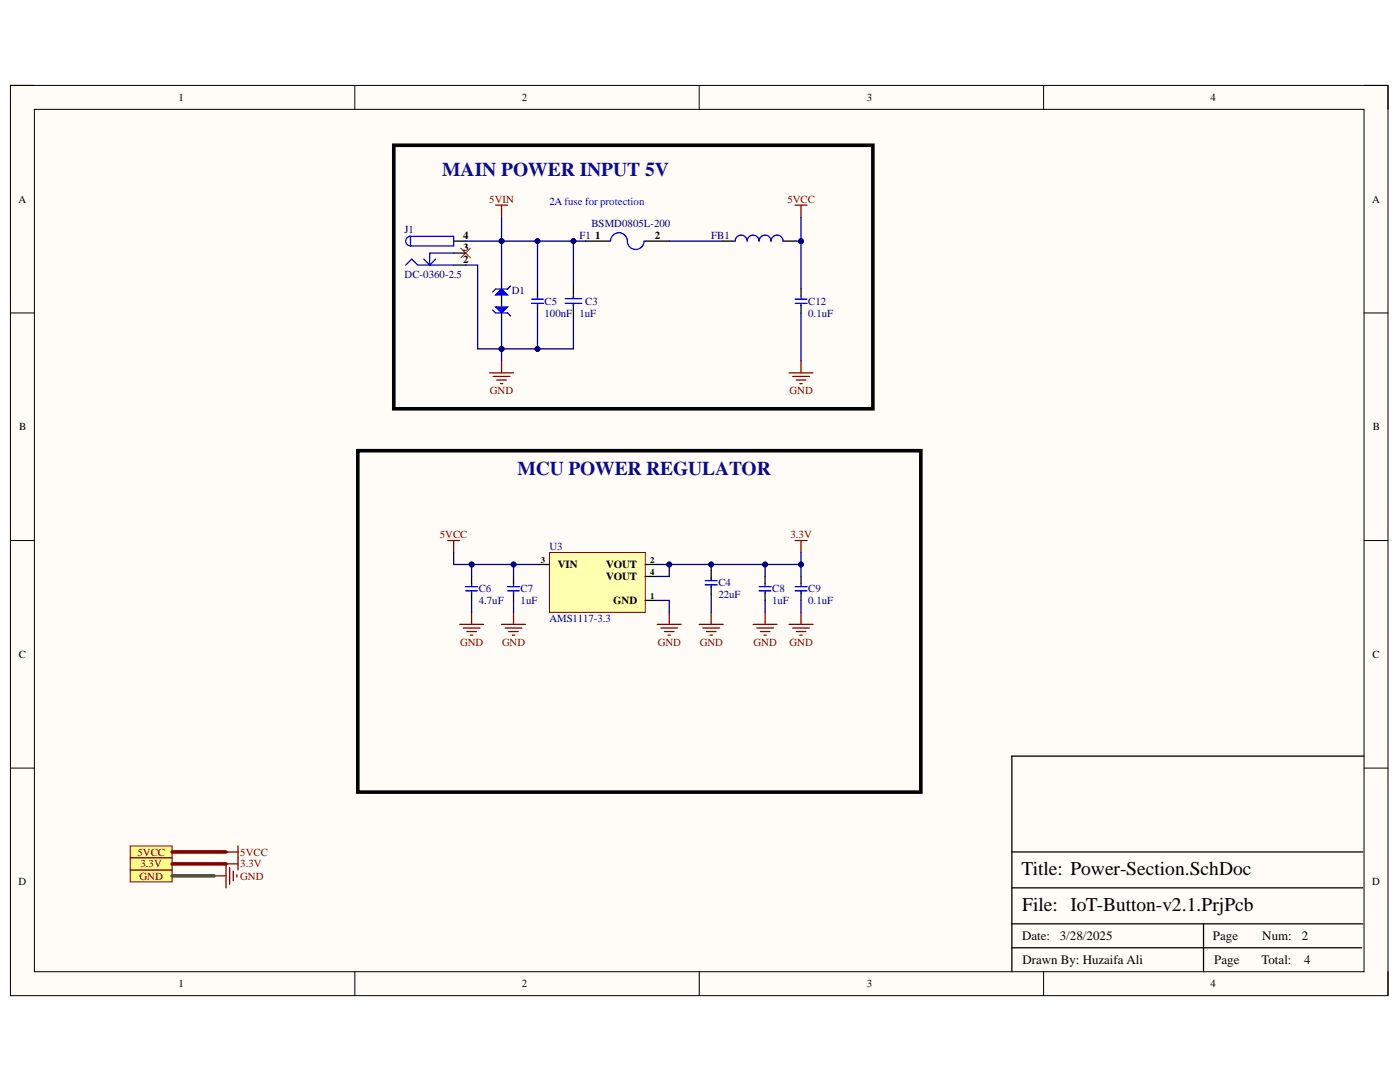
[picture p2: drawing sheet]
<svg xmlns="http://www.w3.org/2000/svg" width="279mm" height="216mm" viewBox="0 0 279 216" stroke-linecap="round" stroke-linejoin="round" font-family="sans-serif">
<defs><g id="words">
<g font-size="3.9" fill="#0b0b8e">
<text x="88.3" y="35.1">MAIN POWER INPUT 5V</text>
<text x="103.3" y="94.8">MCU POWER REGULATOR</text>
</g>
<g font-size="3.9">
<text x="203.8" y="174.7">Title: Power-Section.SchDoc</text>
<text x="204" y="181.8">File: IoT-Button-v2.1.PrjPcb</text>
</g>
<g font-size="2.6">
<text x="204" y="187.6">Date:</text>
<text x="211.5" y="187.6">3/28/2025</text>
<text x="242.1" y="187.6">Page</text>
<text x="251.9" y="187.6">Num:</text>
<text x="259.8" y="187.6">2</text>
<text x="204.1" y="192.4">Drawn By: Huzaifa Ali</text>
<text x="242.3" y="192.4">Page</text>
<text x="251.8" y="192.4">Total:</text>
<text x="260.3" y="192.4">4</text>
</g>
<g font-size="2.2">
<text x="35.6" y="20.1">1</text>
<text x="104.2" y="20.1">2</text>
<text x="173" y="20.1">3</text>
<text x="241.6" y="20.1">4</text>
<text x="3.7" y="40.5">A</text>
<text x="273.8" y="40.5">A</text>
<text x="92.4" y="47.7">4</text>
<text x="118.8" y="47.7">1</text>
<text x="130.7" y="47.7">2</text>
<text x="92.4" y="52.4">2</text>
<text x="92.4" y="50">3</text>
<text x="3.8" y="85.9">B</text>
<text x="274" y="85.9">B</text>
<text x="111.3" y="113.4">VIN</text>
<text x="121" y="113.4">VOUT</text>
<text x="121" y="115.8">VOUT</text>
<text x="122.4" y="120.5">GND</text>
<text x="3.8" y="131.3">C</text>
<text x="273.9" y="131.3">C</text>
<text x="3.7" y="176.7">D</text>
<text x="273.9" y="176.7">D</text>
<text x="35.6" y="197">1</text>
<text x="104.2" y="197">2</text>
<text x="173" y="197">3</text>
<text x="241.6" y="197">4</text>
</g>
<g font-size="2.2" fill="#800000">
<text x="97.6" y="40.5">5VIN</text>
<text x="157.2" y="40.5">5VCC</text>
<text x="97.8" y="78.7">GND</text>
<text x="157.6" y="78.7">GND</text>
<text x="87.8" y="107.4">5VCC</text>
<text x="157.7" y="107.4">3.3V</text>
<text x="91.8" y="128.9">GND</text>
<text x="100.2" y="128.9">GND</text>
<text x="131.3" y="128.9">GND</text>
<text x="139.6" y="128.9">GND</text>
<text x="150.4" y="128.9">GND</text>
<text x="157.6" y="128.9">GND</text>
<text x="27.4" y="170.7">5VCC</text>
<text x="28" y="173.1">3.3V</text>
<text x="48" y="170.7">5VCC</text>
<text x="48" y="173.1">3.3V</text>
<text x="27.9" y="175.5">GND</text>
<text x="48" y="175.5">GND</text>
</g>
<text font-size="2.2" fill="#00f" x="109.7" y="40.9">2A fuse for protection</text>
<g font-size="2.2" fill="#000080">
<text x="80.7" y="46.4">J1</text>
<text x="115.6" y="47.7">F1</text>
<text x="118" y="45.2">BSMD0805L-200</text>
<text x="141.9" y="47.7">FB1</text>
<text x="80.7" y="55.5">DC-0360-2.5</text>
<text x="102.1" y="58.7">D1</text>
<text x="108.7" y="60.8">C5</text>
<text x="108.7" y="63.2">100nF</text>
<text x="115.6" y="63.2">1uF</text>
<text x="116.8" y="60.8">C3</text>
<text x="161.3" y="60.8">C12</text>
<text x="161.3" y="63.2">0.1uF</text>
<text x="109.7" y="109.8">U3</text>
<text x="95.5" y="118.1">C6</text>
<text x="103.9" y="118.1">C7</text>
<text x="143.4" y="116.9">C4</text>
<text x="143.4" y="119.3">22uF</text>
<text x="154.1" y="118.1">C8</text>
<text x="161.3" y="118.1">C9</text>
<text x="95.5" y="120.5">4.7uF</text>
<text x="103.9" y="120.5">1uF</text>
<text x="109.7" y="124.1">AMS1117-3.3</text>
<text x="154.1" y="120.5">1uF</text>
<text x="161.3" y="120.5">0.1uF</text>
</g>
<g font-size="1.7">
<text x="107.9" y="112.3">3</text>
<text x="129.7" y="112.3">2</text>
<text x="129.7" y="119.4">1</text>
<text x="129.7" y="114.7">4</text>
</g>
</g></defs>
<path d="M2.1 17h274.9v181.7h-274.9z" fill-rule="evenodd" fill="#fffcf8"/>
<path d="M2.1 17h274.9v181.7h-274.9z" fill="none" stroke="#000" stroke-width=".2"/>
<path d="M6.9 21.8h265.3v172.1h-265.3z" fill-rule="evenodd" fill="#fffcf8"/>
<g fill="none" stroke="#000" stroke-width=".2">
<path d="M2.1 17h4.8M70.8 17v4.8M139.5 17v4.8M208.3 17v4.8M272.2 17h4.8v4.8M6.9 21.8h265.3v172.1h-265.3zM2.1 62.4h4.8M272.2 62.5h4.8M2.1 107.9h4.8M272.2 107.9h4.8M2.1 153.3h4.8M272.2 153.3h4.8"/>
<path d="M70.8 193.9v4.8M139.5 193.9v4.8M208.3 193.9v4.8M277 193.9v4.8"/>
</g>
<path d="M114.4 56.5v3.1M116.8 48.1h4.8M128.8 48.1h4.8M114.4 60.5v3.1M272.2 150.9h-70.3v43M201.9 177.2h70.1M201.9 170h70.1M201.9 189.1h69.8M201.9 184.3h70.1M240.2 184.3v9.6" fill="none" stroke="#000" stroke-width=".25"/>
<path d="M98.9 40.9h2.4M100.1 40.9v2.4M97.7 74.4h4.8M98.4 75.1h3.4M99.1 75.8h2M99.9 76.6h.4M100.1 72v2.4M42.7 174.8h2.4M45.1 172.4v4.8M45.8 173.1v3.4M46.6 173.8v1.9M47.3 174.5v.5" fill="none" stroke="#800000" stroke-width=".25"/>
<path d="M112.8 59.6h3.3M114.4 59.1v.5M121.6 48.1h.2M121.8 48.1a1.67 1.67 0 0 1 1.7-1.7 1.67 1.67 0 0 1 1.7 1.7 1.67 1.67 0 0 0 1.6 1.7 1.67 1.67 0 0 0 1.7-1.6M128.5 48.1h.3M112.8 60.5h3.3M114.4 60.5v.5" fill="none" stroke="#00f" stroke-width=".25"/>
<path d="M92 49.5l1.9 2M93.9 49.5l-1.9 2" fill="none" stroke="#f00" stroke-width=".2"/>
<path d="M78.6 29h95.6v52.6h-95.6z" fill="none" stroke="#000" stroke-width=".72"/>
<path d="M26 173.6h8.4v2.4h-8.4z" fill-rule="evenodd" fill="#ffff80"/>
<path d="M26 173.6h8.4v2.4h-8.4z" fill="none" stroke="#800000" stroke-width=".2"/>
<path d="M71.4 89.9h112.4v68.2h-112.4z" fill="none" stroke="#000" stroke-width=".72"/>
<path d="M45.1 170h2.4M47.5 168.8v2.4" fill="none" stroke="#800000" stroke-width=".25"/>
<path d="M26 168.8h8.4v2.4h-8.4z" fill-rule="evenodd" fill="#ffff80"/>
<path d="M26 168.8h8.4v2.4h-8.4z" fill="none" stroke="#800000" stroke-width=".2"/>
<path d="M45.1 172.4h2.4M47.5 171.2v2.4" fill="none" stroke="#800000" stroke-width=".25"/>
<path d="M26 171.2h8.4v2.4h-8.4z" fill-rule="evenodd" fill="#ffff80"/>
<path d="M26 171.2h8.4v2.4h-8.4z" fill="none" stroke="#800000" stroke-width=".2"/>
<path d="M158.7 40.9h2.4M159.9 40.9v2.4" fill="none" stroke="#800000" stroke-width=".25"/>
<path d="M90.5 48.1h2.4M90.5 52.9h2.4M90.5 50.5h2.4M100.1 56.5v1.2M100.1 58.9v2.4M107.3 57.7v1.4M144.3 48.1h2.4M156.3 48.1h2.4M100.1 62.4v1.2M107.3 60.9v1.5" fill="none" stroke="#000" stroke-width=".25"/>
<g fill="none" stroke="#00f" stroke-width=".25">
<path d="M81 52.9l1.2-1.2 1.2 1.2h7.1M81.9 47.2a.96 .96 0 0 0-.9 .9 .96 .96 0 0 0 .9 1M81.9 47.2h8.6v1.9h-8.6M81.9 47.2v1.9M84.6 51.7l1.2 1.2M86.9 51.7l-1.1 1.2M90.5 50.5h-4.7v2.4M101.9 57.1l-.6 .6h-2.4l-.6 .6M106.1 59.7h2.4M107.3 59.1v.5M146.7 48.1a1.2 1.2 0 0 1 1.2-1.2 1.2 1.2 0 0 1 1.2 1.2 1.19 1.19 0 0 1 1.2-1.2 1.19 1.19 0 0 1 1.2 1.2 1.19 1.19 0 0 1 1.2-1.2 1.19 1.19 0 0 1 1.2 1.2 1.19 1.19 0 0 1 1.2-1.2 1.19 1.19 0 0 1 1.2 1.2M98.3 61.8l.6 .6h2.4l.6 .6"/>
<path d="M106.1 60.5h2.4M107.3 60.5v.5"/>
</g>
<path d="M98.9 61.3h2.4l-1.2 1.1z" fill="#00f"/>
<path d="M98.9 61.3h2.4l-1.2 1.1z" fill="none" stroke="#00f" stroke-width=".25"/>
<path d="M98.9 58.9l1.2-1.2 1.2 1.2z" fill="#00f"/>
<path d="M98.9 58.9l1.2-1.2 1.2 1.2z" fill="none" stroke="#00f" stroke-width=".25"/>
<path d="M109.7 110.2h19.1v12h-19.1z" fill-rule="evenodd" fill="#ffffb0"/>
<path d="M109.7 110.2h19.1v12h-19.1z" fill="none" stroke="#800000" stroke-width=".2"/>
<g fill="none" stroke="#000" stroke-width=".25">
<path d="M159.9 57.7v1.4M159.9 60.9v1.5M94.1 115v1.5M94.1 118.3v1.5M102.5 115v1.5M102.5 118.3v1.5M107.3 112.6h2.4M128.8 119.8h2.4M128.8 112.6h2.4M128.8 115h2.4M152.7 115v1.5M152.7 118.3v1.5"/>
<path d="M159.9 115v1.5M159.9 118.3v1.5"/>
</g>
<g fill="none" stroke="#800000" stroke-width=".25">
<path d="M157.5 74.4h4.8M158.2 75.1h3.3M158.9 75.8h1.9M159.6 76.6h.5M159.9 72v2.4M89.3 107.9h2.4M90.5 107.9v2.3M158.7 107.9h2.4M159.9 107.9v2.3M91.7 124.6h4.8M92.4 125.3h3.4M93.2 126h1.9"/>
<path d="M93.9 126.7h.5M94.1 122.2v2.4M100.1 124.6h4.8M100.8 125.3h3.4M101.5 126h1.9M102.2 126.7h.5M102.5 122.2v2.4M131.2 124.6h4.8M131.9 125.3h3.3M132.6 126h1.9M133.3 126.7h.5M133.6 122.2v2.4"/>
<path d="M139.5 124.6h4.8M140.3 125.3h3.3M141 126h1.9M141.7 126.7h.5M141.9 122.2v2.4M150.3 124.6h4.8M151 125.3h3.4M151.7 126h1.9M152.5 126.7h.4M152.7 122.2v2.4M157.5 124.6h4.8M158.2 125.3h3.3"/>
<path d="M158.9 126h1.9M159.6 126.7h.5M159.9 122.2v2.4"/>
</g>
<g fill="none" stroke="#00f" stroke-width=".25">
<path d="M158.7 59.7h2.4M159.9 59.1v.5M158.7 60.5h2.4M159.9 60.5v.5M92.9 117.9h2.4M92.9 117.1h2.4M94.1 116.5v.4M94.1 117.9v.5M101.3 117.9h2.4M101.3 117.1h2.4M102.5 116.5v.4M102.5 117.9v.5"/>
<path d="M151.5 117.9h2.4M151.5 117.1h2.4M152.7 116.5v.4M152.7 117.9v.5M158.7 117.9h2.4M158.7 117.1h2.4M159.9 116.5v.4M159.9 117.9v.5"/>
</g>
<path d="M100.1 43.3v4.8h-7.2" fill="none" stroke="#000080" stroke-width=".25"/>
<circle cx="100.1" cy="48.1" r=".48" fill="#000080"/>
<circle cx="100.1" cy="48.1" r=".48" fill="none" stroke="#000080" stroke-width=".2"/>
<path d="M100.1 69.6v2.4" fill="none" stroke="#000080" stroke-width=".25"/>
<circle cx="100.1" cy="69.6" r=".48" fill="#000080"/>
<circle cx="100.1" cy="69.6" r=".48" fill="none" stroke="#000080" stroke-width=".2"/>
<path d="M114.4 48.1v8.4" fill="none" stroke="#000080" stroke-width=".25"/>
<circle cx="114.4" cy="48.1" r=".48" fill="#000080"/>
<circle cx="114.4" cy="48.1" r=".48" fill="none" stroke="#000080" stroke-width=".2"/>
<path d="M107.3 48.1v9.6" fill="none" stroke="#000080" stroke-width=".25"/>
<circle cx="107.3" cy="48.1" r=".48" fill="#000080"/>
<circle cx="107.3" cy="48.1" r=".48" fill="none" stroke="#000080" stroke-width=".2"/>
<path d="M107.3 62.4v7.2h-7.2" fill="none" stroke="#000080" stroke-width=".25"/>
<circle cx="107.3" cy="69.6" r=".48" fill="#000080"/>
<circle cx="107.3" cy="69.6" r=".48" fill="none" stroke="#000080" stroke-width=".2"/>
<circle cx="100.1" cy="69.6" r=".48" fill="#000080"/>
<circle cx="100.1" cy="69.6" r=".48" fill="none" stroke="#000080" stroke-width=".2"/>
<path d="M114.4 63.6v6h-7.1" fill="none" stroke="#000080" stroke-width=".25"/>
<circle cx="107.3" cy="69.6" r=".48" fill="#000080"/>
<circle cx="107.3" cy="69.6" r=".48" fill="none" stroke="#000080" stroke-width=".2"/>
<path d="M34.4 174.8h8.3" fill="none" stroke="#38761d" stroke-width=".72"/>
<path d="M34.4 170h10.7M34.4 172.4h10.7" fill="none" stroke="#980000" stroke-width=".72"/>
<path d="M159.9 43.3v4.8h-1.2" fill="none" stroke="#000080" stroke-width=".25"/>
<circle cx="159.9" cy="48.1" r=".48" fill="#000080"/>
<circle cx="159.9" cy="48.1" r=".48" fill="none" stroke="#000080" stroke-width=".2"/>
<path d="M100.1 48.1v8.4" fill="none" stroke="#000080" stroke-width=".25"/>
<circle cx="100.1" cy="48.1" r=".48" fill="#000080"/>
<circle cx="100.1" cy="48.1" r=".48" fill="none" stroke="#000080" stroke-width=".2"/>
<path d="M92.9 52.9h2.4v16.7h4.8v-6" fill="none" stroke="#000080" stroke-width=".25"/>
<circle cx="100.1" cy="69.6" r=".48" fill="#000080"/>
<circle cx="100.1" cy="69.6" r=".48" fill="none" stroke="#000080" stroke-width=".2"/>
<path d="M133.6 48.1h10.7M94.1 119.8v2.4M152.7 112.6v2.4M152.7 119.8v2.4" fill="none" stroke="#000080" stroke-width=".25"/>
<circle cx="152.7" cy="112.6" r=".48" fill="#000080"/>
<circle cx="152.7" cy="112.6" r=".48" fill="none" stroke="#000080" stroke-width=".2"/>
<path d="M90.5 110.2v2.4h3.6v2.4" fill="none" stroke="#000080" stroke-width=".25"/>
<circle cx="94.1" cy="112.6" r=".48" fill="#000080"/>
<circle cx="94.1" cy="112.6" r=".48" fill="none" stroke="#000080" stroke-width=".2"/>
<path d="M102.5 119.8v2.4M107.3 112.6h-4.8v2.4" fill="none" stroke="#000080" stroke-width=".25"/>
<circle cx="102.5" cy="112.6" r=".48" fill="#000080"/>
<circle cx="102.5" cy="112.6" r=".48" fill="none" stroke="#000080" stroke-width=".2"/>
<path d="M94.1 112.6h8.4" fill="none" stroke="#000080" stroke-width=".25"/>
<circle cx="94.1" cy="112.6" r=".48" fill="#000080"/>
<circle cx="94.1" cy="112.6" r=".48" fill="none" stroke="#000080" stroke-width=".2"/>
<circle cx="102.5" cy="112.6" r=".48" fill="#000080"/>
<circle cx="102.5" cy="112.6" r=".48" fill="none" stroke="#000080" stroke-width=".2"/>
<path d="M133.6 112.6v2.4h-2.4" fill="none" stroke="#000080" stroke-width=".25"/>
<circle cx="133.6" cy="112.6" r=".48" fill="#000080"/>
<circle cx="133.6" cy="112.6" r=".48" fill="none" stroke="#000080" stroke-width=".2"/>
<path d="M131.2 119.8h2.4v2.4M159.9 112.6v2.4" fill="none" stroke="#000080" stroke-width=".25"/>
<circle cx="159.9" cy="112.6" r=".48" fill="#000080"/>
<circle cx="159.9" cy="112.6" r=".48" fill="none" stroke="#000080" stroke-width=".2"/>
<path d="M141.9 112.6v1.2M159.9 119.8v2.4" fill="none" stroke="#000080" stroke-width=".25"/>
<circle cx="141.9" cy="112.6" r=".48" fill="#000080"/>
<circle cx="141.9" cy="112.6" r=".48" fill="none" stroke="#000080" stroke-width=".2"/>
<path d="M141.9 118.6v3.6M159.9 110.2v2.4h-28.7" fill="none" stroke="#000080" stroke-width=".25"/>
<circle cx="133.6" cy="112.6" r=".48" fill="#000080"/>
<circle cx="133.6" cy="112.6" r=".48" fill="none" stroke="#000080" stroke-width=".2"/>
<circle cx="141.9" cy="112.6" r=".48" fill="#000080"/>
<circle cx="141.9" cy="112.6" r=".48" fill="none" stroke="#000080" stroke-width=".2"/>
<circle cx="152.7" cy="112.6" r=".48" fill="#000080"/>
<circle cx="152.7" cy="112.6" r=".48" fill="none" stroke="#000080" stroke-width=".2"/>
<circle cx="159.9" cy="112.6" r=".48" fill="#000080"/>
<circle cx="159.9" cy="112.6" r=".48" fill="none" stroke="#000080" stroke-width=".2"/>
<path d="M100.1 48.1h16.7" fill="none" stroke="#000080" stroke-width=".25"/>
<circle cx="114.4" cy="48.1" r=".48" fill="#000080"/>
<circle cx="114.4" cy="48.1" r=".48" fill="none" stroke="#000080" stroke-width=".2"/>
<circle cx="107.3" cy="48.1" r=".48" fill="#000080"/>
<circle cx="107.3" cy="48.1" r=".48" fill="none" stroke="#000080" stroke-width=".2"/>
<circle cx="100.1" cy="48.1" r=".48" fill="#000080"/>
<circle cx="100.1" cy="48.1" r=".48" fill="none" stroke="#000080" stroke-width=".2"/>
<path d="M159.9 48.1v9.6" fill="none" stroke="#000072" stroke-width=".25"/>
<circle cx="159.9" cy="48.1" r=".48" fill="#000080"/>
<circle cx="159.9" cy="48.1" r=".48" fill="none" stroke="#000080" stroke-width=".2"/>
<path d="M159.9 62.4v9.6" fill="none" stroke="#000072" stroke-width=".25"/>
<path d="M141.9 113.8v1.5M141.9 117.1v1.5" fill="none" stroke="#000" stroke-width=".25"/>
<path d="M140.7 116.7h2.4M140.7 115.9h2.4M141.9 115.3v.4M141.9 116.7v.5" fill="none" stroke="#00f" stroke-width=".25"/>
<use href="#words"/>
</svg>
